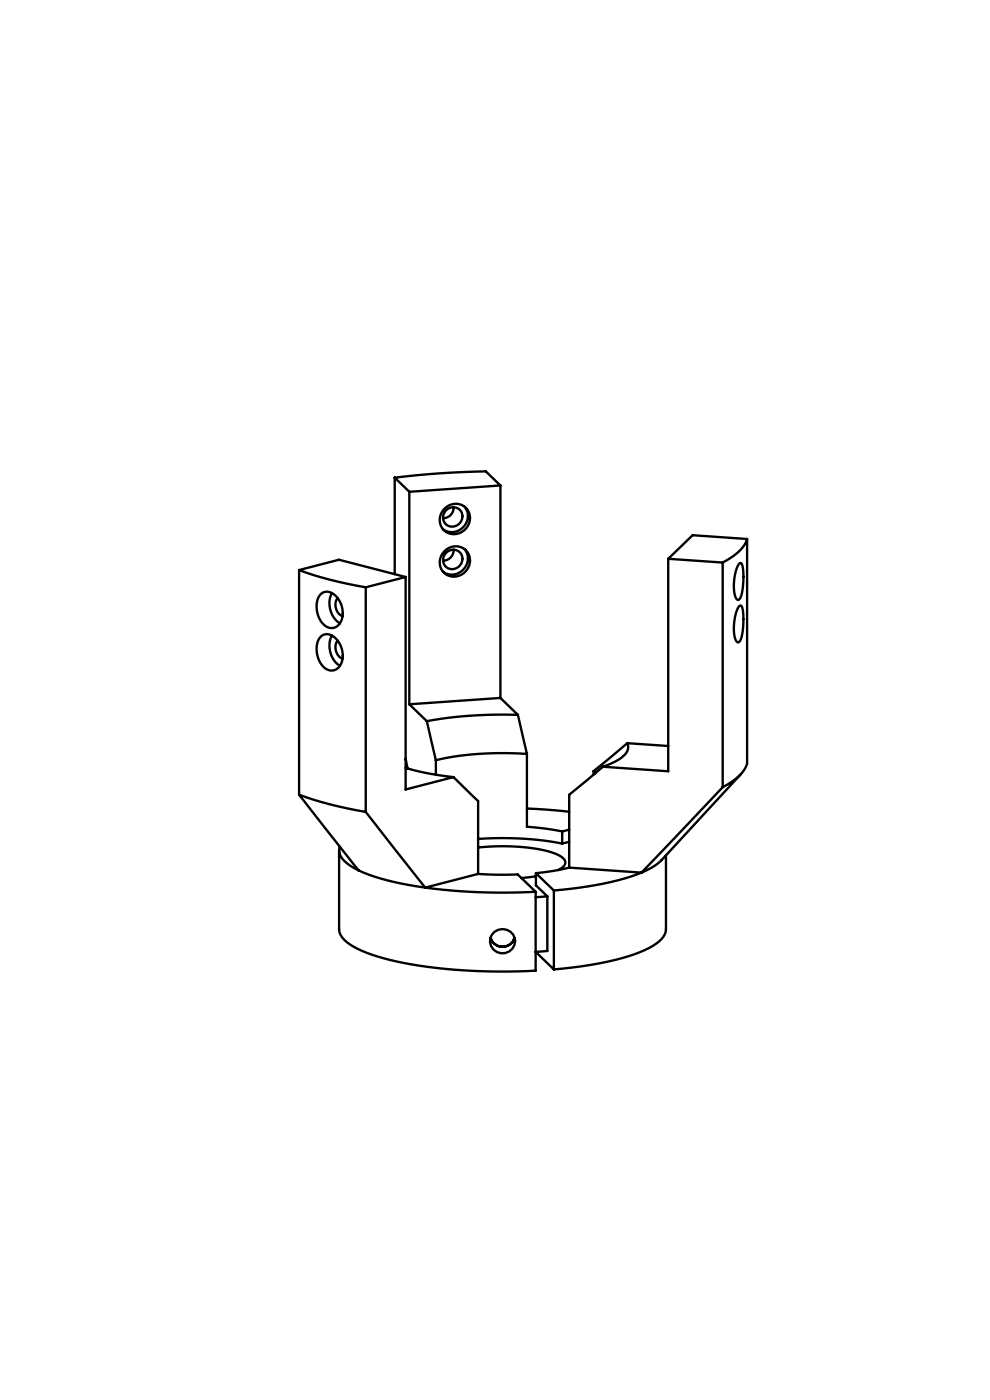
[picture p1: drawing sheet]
<svg xmlns="http://www.w3.org/2000/svg" width="210mm" height="297mm" viewBox="0 0 210 297" stroke-linecap="round" stroke-linejoin="round" font-family="sans-serif">
<g fill="none" stroke="#000" stroke-width=".5">
<path d="M83.7 101.3a180.6 180.6 0 0 1 19.3-1.3l3.1 3M83.7 101.3v20.5M83.7 101.3l3.1 3M86.8 104.3v45.1M94.1 117.1a3.1 3.1 0 0 1 4.8-.3 3.1 3.1 0 0 1-.5 4.7 3.1 3.1 0 0 1-4.3-.1 3.1 3.1 0 0 1 0-4.3zM94.1 108.1a3.1 3.1 0 0 1 4.8-.3 3.1 3.1 0 0 1-.5 4.7 3.1 3.1 0 0 1-4.3-.1 3.1 3.1 0 0 1 0-4.3zM94.6 108.3a2.04 2.04 0 0 1 3.3 .4 2.04 2.04 0 0 1-1.5 3 1.97 1.97 0 0 1-2.2-1 1.97 1.97 0 0 1 .4-2.4zM94.6 117.3a2.04 2.04 0 0 1 3.3 .4 2.04 2.04 0 0 1-1.5 3 1.97 1.97 0 0 1-2.2-1 1.97 1.97 0 0 1 .4-2.4zM96.2 107.6a2.24 2.24 0 0 1-2.2 2.3M96.2 116.6a2.24 2.24 0 0 1-2.2 2.3M98.6 107.5a3.4 3.4 0 0 1-.3 4.3 3.4 3.4 0 0 1-4.3 .5M98.6 116.5a3.4 3.4 0 0 1-.3 4.3 3.4 3.4 0 0 1-4.3 .5"/>
<path d="M106.1 103l-19.3 1.3M106.1 103v45.1M141.7 118.5v45.1l-13.8-.9M141.7 118.5l11.6 .8M153.3 119.3v47.7M156.8 119.5l.4-.1a5.3 5.3 0 0 1 .5 3.6 7.2 7.2 0 0 1-1 4.2h-.3a7.2 7.2 0 0 1-.4-5.7l.3-1zM158.5 114.3a9.4 9.4 0 0 1-5.2 5M158.5 114.3v47.7a9.4 9.4 0 0 1-5.2 5M158.5 114.3l-11.6-.8-5.2 5M63.4 120.9a77.1 77.1 0 0 0 14.2 3.7M63.4 120.9v47.7M63.4 120.9l8.5-2.2 14.1 3.7"/>
<path d="M68.1 125.9a2.43 2.43 0 0 1 3.5 1 4.6 4.6 0 0 1 .1 5.8 2.28 2.28 0 0 1-3.5-.7 5.3 5.3 0 0 1-.4-5.7zM68.1 135a2.43 2.43 0 0 1 3.5 .9 4.6 4.6 0 0 1 .1 5.8 2.28 2.28 0 0 1-3.5-.6 5.3 5.3 0 0 1-.4-5.8zM70.4 125.8a5 5 0 0 0 1.7 6.4M70.4 134.8a5 5 0 0 0 1.7 6.5M71.6 126.9a2.59 2.59 0 0 0 1.1 3.8M71.6 135.9a2.59 2.59 0 0 0 1.1 3.8M77.6 124.6v47.6M86 122.4l-8.4 2.2M86 122.4v45.1l10.2-2.6M156.8 128.6l.4-.1a5.3 5.3 0 0 1 .5 3.5 7.2 7.2 0 0 1-1 4.3l-.3-.1a7.2 7.2 0 0 1-.4-5.7l.3-1zM86.8 149.4l3.7 3.6M90.5 153l2 8.3"/>
<path d="M106.1 148.1l-19.3 1.3M106.1 148.1l3.8 3.6M109.9 151.7a90.2 90.2 0 0 0-19.4 1.3M109.9 151.7l1.9 8.2M111.8 159.9v15.5l3.9 .4 3.6 .6M111.8 159.9a65.5 65.5 0 0 0-19.3 1.4M133.1 157.7a2.38 2.38 0 0 1-1.2 3l-1.3 .8-2.7 1.2M133.1 157.7l-7.2 5.9M133.1 157.7l8.6 .6M63.4 168.6a77.2 77.2 0 0 0 14.2 3.6M63.4 168.6l12.7 16M72.1 179.6a3.2 3.2 0 0 0 1.6 3.6l2.4 1.4"/>
<path d="M77.6 172.2l12.6 16.1M86 162.9a54.4 54.4 0 0 0 10.2 2M86 161l.4 2M92.5 161.3v3.1M96.2 164.9l5.2 5v15.5M101.4 178a69.5 69.5 0 0 1 17.9 1M101.4 179.8a39.9 39.9 0 0 1 16.5 1.3l1.1 .6a1.3 1.3 0 0 1 .9 1.2 1.3 1.3 0 0 1-.8 1.2l-.7 .5M111.8 171.5l8.9 .7M119.3 176.4v2.6M120.7 176l-1.4 .4M120.7 178.6l-1.4 .4M125.9 163.6l.4 .4"/>
<path d="M125.9 163.6v.7M127.9 162.7l-7.2 5.9v15.5M153.3 167l-17.2 18.1M157.2 164.2l-17.1 18.5-2.1 1.5-1.9 .9M71.9 180.4v16.7a4.7 4.7 0 0 0 3 3.7 46.2 46.2 0 0 0 15.9 4.3 127 127 0 0 0 22.8 .8v-16.7M76.1 184.6a50.5 50.5 0 0 0 14.1 3.7M90.2 188.3a126.4 126.4 0 0 0 23.4 .9M101.4 185.4l4.2 .2 4.2-.1 3.8 3.7M101.4 185.4l-11.2 2.9M104.1 198.9a2.64 2.64 0 0 0 2.5 2 2.64 2.64 0 0 0 2.5-1.9 2.65 2.65 0 0 1-2.5 1.9 2.65 2.65 0 0 1-2.6-1.9M113.7 185.9l-3.1 .4M113.7 185.2l3.8 3.7"/>
<path d="M113.7 185.2v2.6l2.4 2.4M116.1 190.2l-2.5 .1M116.1 190.2v11.5l-2.5 .2M117.5 188.9v16.8M120.7 184.1l-3.2 .6-3.8 .5M120.7 184.1l15.4 1M136.1 185.1a66.1 66.1 0 0 1-18.6 3.8M141.3 181.5v15.6a4.5 4.5 0 0 1-2.8 3.6 44.3 44.3 0 0 1-15.6 4.4l-5.4 .6M113.7 201.9l3.8 3.8"/>
<circle cx="106.6" cy="199.7" r="2.63"/>
</g>
</svg>
